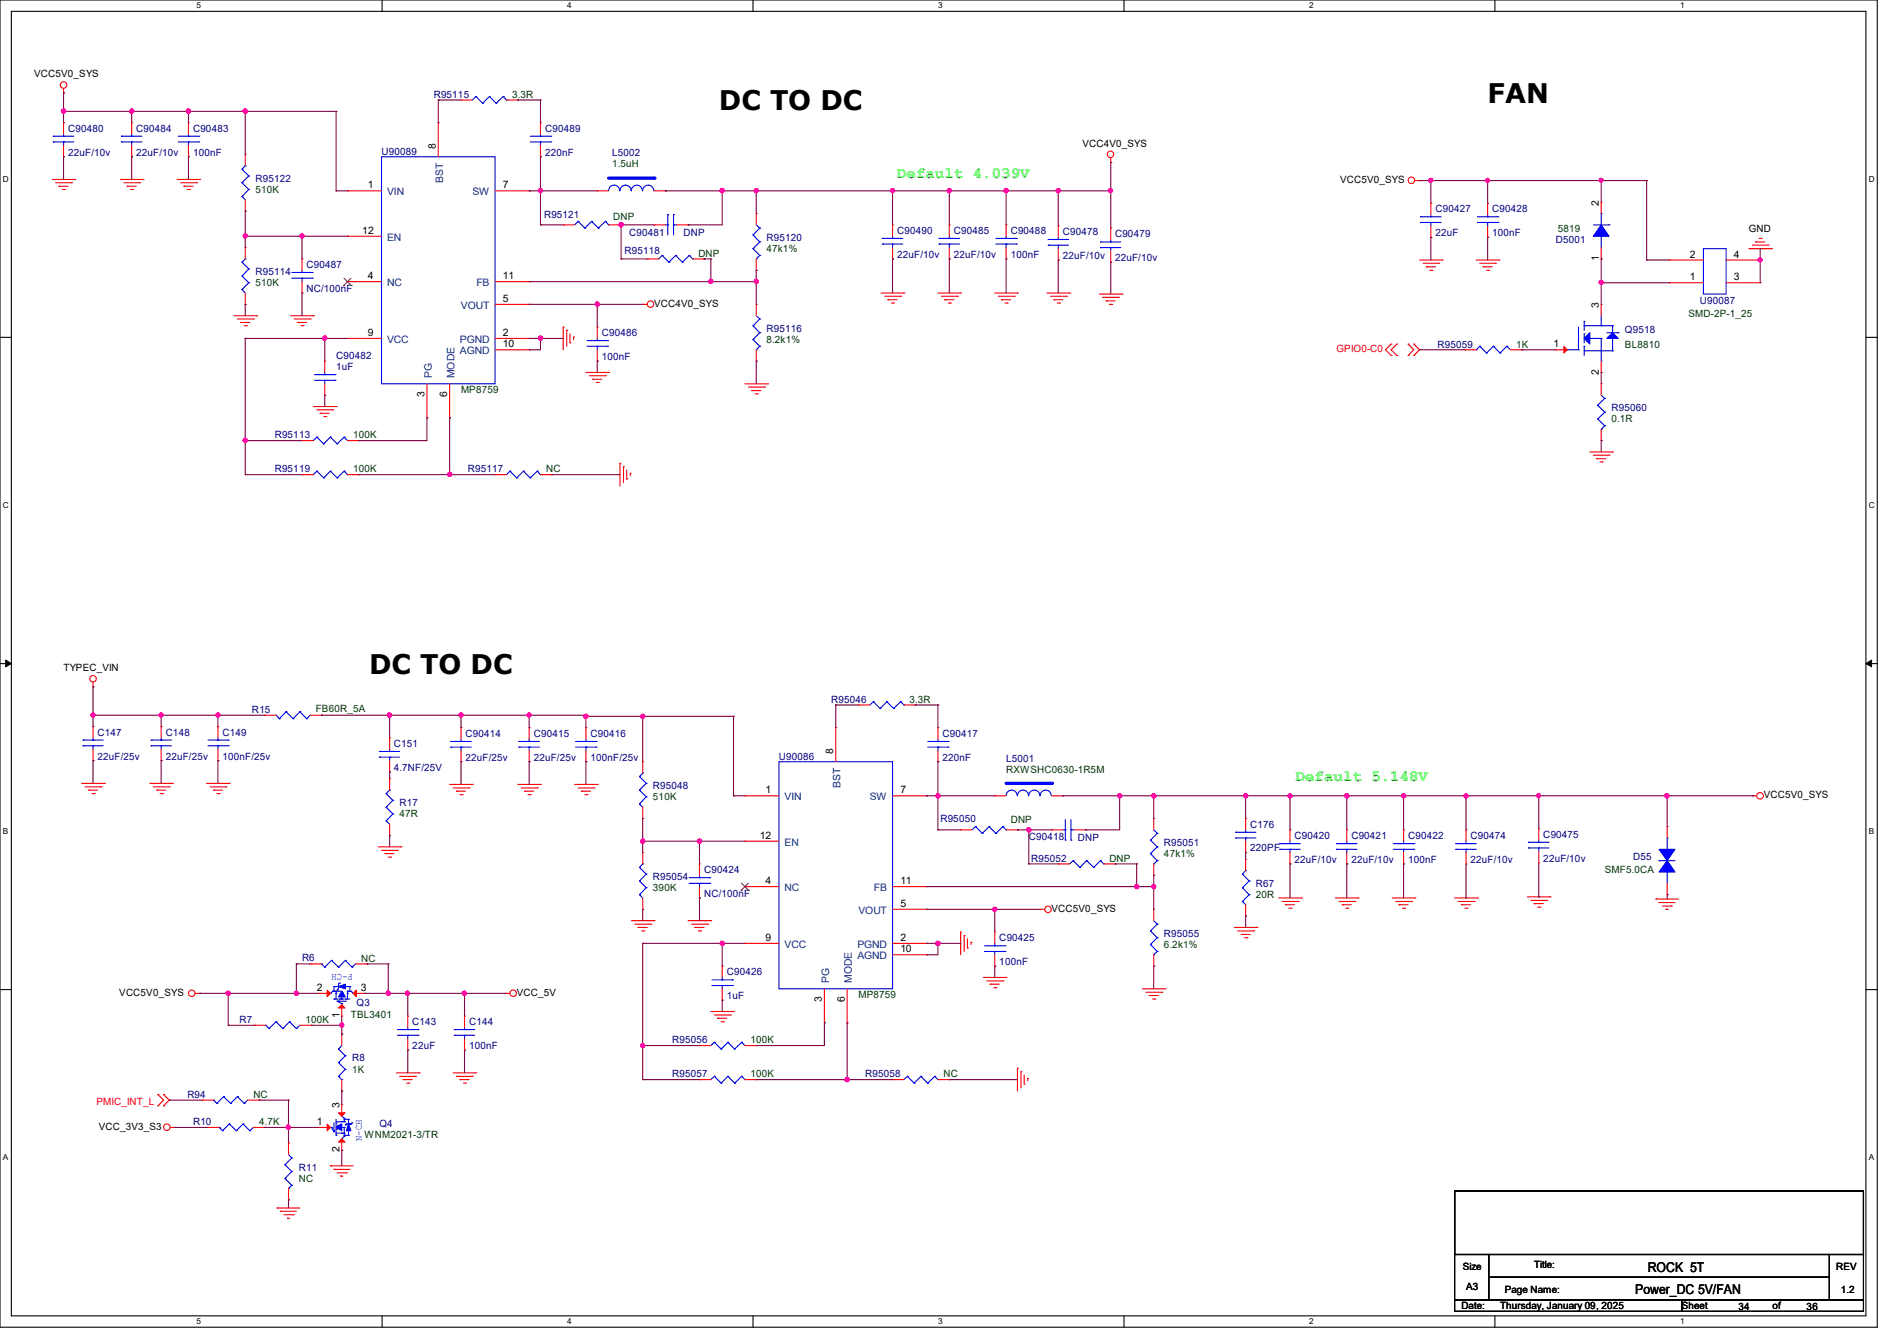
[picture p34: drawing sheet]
<svg xmlns="http://www.w3.org/2000/svg" width="297mm" height="210mm" viewBox="0 0 297 210" stroke-linecap="round" stroke-linejoin="round" font-family="sans-serif">
<defs><g id="words">
<g font-size="4.2">
<text x="112.6" y="17.2">DC TO DC</text>
<text x="232.9" y="16.1">FAN</text>
<text x="57.8" y="105.6">DC TO DC</text>
</g>
<g font-size="2.5" fill="#01ff00">
<text x="140.5" y="27.9">Default 4.039V</text>
<text x="202.9" y="122.3">Default 5.148V</text>
</g>
<g font-size="2.1">
<text x="256" y="202.7">Power_DC 5V/FAN</text>
<text x="258" y="199.1">ROCK 5T</text>
</g>
<g font-size="1.6">
<text x="5.3" y="12.1">VCC5V0_SYS</text>
<text x="68.2" y="23.3" transform="rotate(-90 68.2 23.3)">8</text>
<text x="169.5" y="22.9">VCC4V0_SYS</text>
<text x="57.6" y="29.5">1</text>
<text x="78.7" y="29.5">7</text>
<text x="209.8" y="28.7">VCC5V0_SYS</text>
<text x="250.3" y="32.2" transform="rotate(-90 250.3 32.2)">2</text>
<text x="56.7" y="36.6">12</text>
<text x="250.3" y="40.9" transform="rotate(-90 250.3 40.9)">1</text>
<text x="264.6" y="40.3">2</text>
<text x="271.5" y="40.3">4</text>
<text x="273.8" y="36.3">GND</text>
<text x="57.6" y="43.7">4</text>
<text x="78.7" y="47.3">5</text>
<text x="78.7" y="43.7">11</text>
<text x="264.6" y="43.9">1</text>
<text x="271.5" y="43.9">3</text>
<text x="57.6" y="52.6">9</text>
<text x="78.7" y="52.6">2</text>
<text x="102.4" y="48">VCC4V0_SYS</text>
<text x="250.3" y="48.2" transform="rotate(-90 250.3 48.2)">3</text>
<text x="78.7" y="54.4">10</text>
<text x="243.2" y="54.4">1</text>
<text x="250.3" y="58.7" transform="rotate(-90 250.3 58.7)">2</text>
<text x="66.5" y="62.2" transform="rotate(-90 66.5 62.2)">3</text>
<text x="70" y="62.2" transform="rotate(-90 70 62.2)">6</text>
<text x="9.9" y="105.1">TYPEC_VIN</text>
<text x="130.5" y="118.1" transform="rotate(-90 130.5 118.1)">8</text>
<text x="119.8" y="124.3">1</text>
<text x="141" y="124.3">7</text>
<text x="276.1" y="125">VCC5V0_SYS</text>
<text x="119" y="131.4">12</text>
<text x="119.8" y="138.5">4</text>
<text x="141" y="142">5</text>
<text x="141" y="138.5">11</text>
<text x="164.6" y="142.8">VCC5V0_SYS</text>
<text x="119.8" y="147.4">9</text>
<text x="141" y="147.4">2</text>
<text x="141" y="149.1">10</text>
<text x="18.7" y="156">VCC5V0_SYS</text>
<text x="49.6" y="155.2">2</text>
<text x="56.5" y="155.2">3</text>
<text x="80.9" y="156">VCC_5V</text>
<text x="53.1" y="159.5" transform="rotate(-90 53.1 159.5)">1</text>
<text x="128.7" y="157" transform="rotate(-90 128.7 157)">3</text>
<text x="132.3" y="157" transform="rotate(-90 132.3 157)">6</text>
<text x="53.1" y="173.6" transform="rotate(-90 53.1 173.6)">3</text>
<text x="15.5" y="176.9">VCC_3V3_S3</text>
<text x="49.6" y="176.2">1</text>
<text x="53.1" y="180.5" transform="rotate(-90 53.1 180.5)">2</text>
<text x="229" y="199">Size</text>
<text x="229.5" y="202">A3</text>
<text x="235.6" y="202.5">Page Name:</text>
<text x="240.2" y="198.6">Title:</text>
<text x="287.5" y="199">REV</text>
<text x="288.2" y="202.5">1.2</text>
<text x="228.8" y="205">Date:</text>
<text x="234.9" y="205">Thursday, January 09, 2025</text>
<text x="263.3" y="205">Sheet</text>
<text x="272.2" y="205.2">34</text>
<text x="277.5" y="205">of</text>
<text x="282.9" y="205.2">36</text>
</g>
<g font-size="1.6" fill="#00007f">
<text x="67.9" y="15.3">R95115</text>
<text x="10.7" y="20.7">C90480</text>
<text x="21.3" y="20.7">C90484</text>
<text x="30.2" y="20.7">C90483</text>
<text x="85.3" y="20.7">C90489</text>
<text x="10.7" y="24.4">22uF/10v</text>
<text x="21.3" y="24.4">22uF/10v</text>
<text x="30.2" y="24.4">100nF</text>
<text x="40" y="28.4">R95122</text>
<text x="59.7" y="24.2">U90089</text>
<text x="85.3" y="24.4">220nF</text>
<text x="95.8" y="24.4">L5002</text>
<text x="85.2" y="34.2">R95121</text>
<text x="224.7" y="33.3">C90427</text>
<text x="233.6" y="33.3">C90428</text>
<text x="48" y="42">C90487</text>
<text x="97.8" y="39.8">R95118</text>
<text x="98.5" y="37">C90481</text>
<text x="107" y="37">DNP</text>
<text x="120" y="37.7">R95120</text>
<text x="140.5" y="36.7">C90490</text>
<text x="140.5" y="40.4">22uF/10v</text>
<text x="149.4" y="36.7">C90485</text>
<text x="149.4" y="40.4">22uF/10v</text>
<text x="158.2" y="36.7">C90488</text>
<text x="158.2" y="40.4">100nF</text>
<text x="166.4" y="36.8">C90478</text>
<text x="166.4" y="40.6">22uF/10v</text>
<text x="174.6" y="37.2">C90479</text>
<text x="174.6" y="40.9">22uF/10v</text>
<text x="224.7" y="37">22uF</text>
<text x="233.6" y="37">100nF</text>
<text x="243.6" y="38.1">D5001</text>
<text x="40" y="43.1">R95114</text>
<text x="48" y="45.7">NC/100nF</text>
<text x="266.1" y="47.7">U90087</text>
<text x="94.2" y="52.7">C90486</text>
<text x="120" y="51.9">R95116</text>
<text x="254.4" y="52.1">Q9518</text>
<text x="52.6" y="56.2">C90482</text>
<text x="52.6" y="58">1uF</text>
<text x="94.2" y="56.4">100nF</text>
<text x="225.1" y="54.4">R95059</text>
<text x="252.3" y="64.4">R95060</text>
<text x="43" y="68.7">R95113</text>
<text x="43" y="74">R95119</text>
<text x="73.2" y="74">R95117</text>
<text x="39.5" y="111.7">R15</text>
<text x="130.1" y="110.1">R95046</text>
<text x="15.3" y="115.2">C147</text>
<text x="15.3" y="119">22uF/25v</text>
<text x="26" y="115.2">C148</text>
<text x="26" y="119">22uF/25v</text>
<text x="34.8" y="115.2">C149</text>
<text x="34.8" y="119">100nF/25v</text>
<text x="61.7" y="117">C151</text>
<text x="72.9" y="115.4">C90414</text>
<text x="72.9" y="119.1">22uF/25v</text>
<text x="83.6" y="115.4">C90415</text>
<text x="83.6" y="119.1">22uF/25v</text>
<text x="92.5" y="115.4">C90416</text>
<text x="92.5" y="119.1">100nF/25v</text>
<text x="122" y="119">U90086</text>
<text x="147.6" y="115.4">C90417</text>
<text x="147.6" y="119.1">220nF</text>
<text x="157.5" y="119.3">L5001</text>
<text x="61.7" y="120.7">4.7NF/25V</text>
<text x="102.2" y="123.6">R95048</text>
<text x="62.6" y="126.2">R17</text>
<text x="147.2" y="128.7">R95050</text>
<text x="161.1" y="131.6">C90418</text>
<text x="168.7" y="131.8">DNP</text>
<text x="195.7" y="129.6">C176</text>
<text x="202.7" y="131.4">C90420</text>
<text x="211.6" y="131.4">C90421</text>
<text x="220.5" y="131.4">C90422</text>
<text x="230.2" y="131.4">C90474</text>
<text x="241.6" y="131.2">C90475</text>
<text x="102.2" y="137.8">R95054</text>
<text x="110.2" y="136.7">C90424</text>
<text x="161.5" y="135">R95052</text>
<text x="182.2" y="132.5">R95051</text>
<text x="195.7" y="133.3">220PF</text>
<text x="202.7" y="135.1">22uF/10v</text>
<text x="211.6" y="135.1">22uF/10v</text>
<text x="220.5" y="135.1">100nF</text>
<text x="230.2" y="135.1">22uF/10v</text>
<text x="241.6" y="135">22uF/10v</text>
<text x="255.7" y="134.6">D55</text>
<text x="110.2" y="140.5">NC/100nF</text>
<text x="196.6" y="138.9">R67</text>
<text x="156.5" y="147.4">C90425</text>
<text x="182.2" y="146.7">R95055</text>
<text x="47.3" y="150.4">R6</text>
<text x="113.8" y="152.7">C90426</text>
<text x="156.5" y="151.1">100nF</text>
<text x="37.5" y="160.2">R7</text>
<text x="55.8" y="157.6">Q3</text>
<text x="64.6" y="160.6">C143</text>
<text x="73.4" y="160.6">C144</text>
<text x="113.8" y="156.5">1uF</text>
<text x="55.1" y="166.2">R8</text>
<text x="64.6" y="164.3">22uF</text>
<text x="73.4" y="164.3">100nF</text>
<text x="105.2" y="163.4">R95056</text>
<text x="29.3" y="172">R94</text>
<text x="105.2" y="168.7">R95057</text>
<text x="135.5" y="168.7">R95058</text>
<text x="30.2" y="176.2">R10</text>
<text x="59.4" y="176.6">Q4</text>
<text x="46.8" y="183.3">R11</text>
</g>
<g font-size="1.6" fill="#003f00">
<text x="80.2" y="15.3">3.3R</text>
<text x="95.8" y="26.2">1.5uH</text>
<text x="40" y="30.2">510K</text>
<text x="96" y="34.5">DNP</text>
<text x="109.3" y="40.2">DNP</text>
<text x="120" y="39.5">47k1%</text>
<text x="243.9" y="36.3">5819</text>
<text x="40" y="44.8">510K</text>
<text x="120" y="53.7">8.2k1%</text>
<text x="264.4" y="49.6">SMD-2P-1_25</text>
<text x="237.4" y="54.4">1K</text>
<text x="254.4" y="54.4">BL8810</text>
<text x="72.2" y="61.6">MP8759</text>
<text x="55.3" y="68.7">100K</text>
<text x="252.3" y="66.2">0.1R</text>
<text x="55.3" y="74">100K</text>
<text x="85.5" y="74">NC</text>
<text x="49.4" y="111.5">FB60R_5A</text>
<text x="142.4" y="110.1">3.3R</text>
<text x="102.2" y="125.3">510K</text>
<text x="157.5" y="121.1">RXWSHC0630-1R5M</text>
<text x="62.6" y="128">47R</text>
<text x="158.2" y="128.9">DNP</text>
<text x="173.7" y="135">DNP</text>
<text x="182.2" y="134.2">47k1%</text>
<text x="251.2" y="136.7">SMF5.0CA</text>
<text x="102.2" y="139.6">390K</text>
<text x="196.6" y="140.7">20R</text>
<text x="182.2" y="148.5">6.2k1%</text>
<text x="56.6" y="150.6">NC</text>
<text x="47.8" y="160.2">100K</text>
<text x="54.9" y="159.5">TBL3401</text>
<text x="134.4" y="156.3">MP8759</text>
<text x="117.5" y="163.4">100K</text>
<text x="39.7" y="172">NC</text>
<text x="55.1" y="168">1K</text>
<text x="117.5" y="168.7">100K</text>
<text x="147.7" y="168.7">NC</text>
<text x="40.6" y="176.2">4.7K</text>
<text x="57.1" y="178.2">WNM2021-3/TR</text>
<text x="46.8" y="185.1">NC</text>
</g>
<g font-size="1.6" fill="#003f7f">
<text x="69.4" y="28.7" transform="rotate(-90 69.4 28.7)">BST</text>
<text x="60.6" y="30.6">VIN</text>
<text x="74" y="30.6">SW</text>
<text x="60.6" y="37.7">EN</text>
<text x="60.6" y="44.8">NC</text>
<text x="74.6" y="44.8">FB</text>
<text x="60.6" y="53.7">VCC</text>
<text x="72" y="53.7">PGND</text>
<text x="72.2" y="48.4">VOUT</text>
<text x="67.6" y="59.2" transform="rotate(-90 67.6 59.2)">PG</text>
<text x="71.2" y="59.2" transform="rotate(-90 71.2 59.2)">MODE</text>
<text x="72" y="55.5">AGND</text>
<text x="122.8" y="125.4">VIN</text>
<text x="131.6" y="123.4" transform="rotate(-90 131.6 123.4)">BST</text>
<text x="136.2" y="125.4">SW</text>
<text x="122.8" y="132.5">EN</text>
<text x="122.8" y="139.6">NC</text>
<text x="134.4" y="143.1">VOUT</text>
<text x="136.8" y="139.6">FB</text>
<text x="122.8" y="148.5">VCC</text>
<text x="134.2" y="148.5">PGND</text>
<text x="129.8" y="154" transform="rotate(-90 129.8 154)">PG</text>
<text x="133.4" y="154" transform="rotate(-90 133.4 154)">MODE</text>
<text x="134.2" y="150.2">AGND</text>
</g>
<g font-size="1.6" fill="#f00">
<text x="209.3" y="55.1">GPIO0-C0</text>
<text x="15.1" y="173">PMIC_INT_L</text>
</g>
<g font-size="1.6" fill="#00f">
<text x="55.3" y="152.5" transform="rotate(-180 55.3 152.5)">P-CH</text>
<text x="56.6" y="178.7" transform="rotate(-90 56.6 178.7)">N-CH</text>
</g>
<g font-size="1.3">
<text x="30.8" y="1.3">5</text>
<text x="88.8" y="1.3">4</text>
<text x="146.9" y="1.3">3</text>
<text x="205" y="1.3">2</text>
<text x="263.1" y="1.3">1</text>
<text x=".5" y="28.4">D</text>
<text x="292.6" y="28.4">D</text>
<text x=".5" y="79.5">C</text>
<text x="292.6" y="79.5">C</text>
<text x=".5" y="130.6">B</text>
<text x="292.6" y="130.6">B</text>
<text x=".5" y="181.7">A</text>
<text x="292.6" y="181.7">A</text>
<text x="30.8" y="207.4">5</text>
<text x="88.8" y="207.4">4</text>
<text x="146.9" y="207.4">3</text>
<text x="205" y="207.4">2</text>
<text x="263.1" y="207.4">1</text>
</g>
</g></defs>
<path d="M0 0h293.9v207.9h-293.9zM1.8 1.8h290.3v204.3h-290.3z" fill="none" stroke="#000" stroke-width=".17"/>
<g fill="#fff">
<path d="M30.8 .2h.7v1.4h-.7z"/>
<path d="M30.8 206.2h.7v1.4h-.7z"/>
</g>
<path d="M59.8 0v1.8M59.8 206.1v1.8" fill="none" stroke="#000" stroke-width=".17"/>
<g fill="#fff">
<path d="M88.8 .2h.7v1.4h-.7z"/>
<path d="M88.8 206.2h.7v1.4h-.7z"/>
</g>
<path d="M117.9 0v1.8M117.9 206.1v1.8" fill="none" stroke="#000" stroke-width=".17"/>
<g fill="#fff">
<path d="M146.9 .2h.7v1.4h-.7z"/>
<path d="M146.9 206.2h.7v1.4h-.7z"/>
</g>
<path d="M176 0v1.8M176 206.1v1.8" fill="none" stroke="#000" stroke-width=".17"/>
<g fill="#fff">
<path d="M205 .2h.7v1.4h-.7z"/>
<path d="M205 206.2h.7v1.4h-.7z"/>
</g>
<path d="M234.1 0v1.8M234.1 206.1v1.8" fill="none" stroke="#000" stroke-width=".17"/>
<g fill="#fff">
<path d="M263.1 .2h.6v1.4h-.6z"/>
<path d="M263.1 206.2h.6v1.4h-.6z"/>
<path d="M.5 27.3h.9v1.4h-.9z"/>
<path d="M292.6 27.3h.9v1.4h-.9z"/>
<path d="M.5 78.4h.9v1.4h-.9z"/>
<path d="M292.6 78.4h.9v1.4h-.9z"/>
</g>
<path d="M0 52.8h1.8M292.1 52.8h1.8" fill="none" stroke="#000" stroke-width=".17"/>
<g fill="#fff">
<path d="M.5 129.5h.8v1.4h-.8z"/>
<path d="M292.6 129.5h.8v1.4h-.8z"/>
</g>
<path d="M0 103.9h1.8M292.1 103.9h1.8" fill="none" stroke="#000" stroke-width=".17"/>
<path d="M.9 103.4l.9 .5-.9 .5zM292.1 103.9l.9-.5v1z" fill="#000" stroke="#000" stroke-width=".16"/>
<g fill="#fff">
<path d="M.5 180.5h.8v1.4h-.8z"/>
<path d="M292.6 180.5h.8v1.4h-.8z"/>
</g>
<path d="M0 155h1.8M292.1 155h1.8M227.8 186.5h64v10h-64zM227.8 196.5h5.3v7.1h-5.3zM233.1 196.5h53.3v3.5h-53.3zM286.4 196.5h5.4v7.1h-5.4zM227.8 203.6h35.5v1.8h-35.5zM233.1 200h53.3v3.6h-53.3zM263.3 203.6h28.5v1.8h-28.5z" fill="none" stroke="#000" stroke-width=".17"/>
<g fill="none" stroke="#f00" stroke-width=".17">
<path d="M9.9 14.6h.1M9.9 13.9v.7M8.2 28.1h3.5M8.7 28.6h2.5M9.2 29.2h.1M9.2 29.2h1.5M9.8 29.7h.3M10.1 29.7h.1M11.2 28.6h.1M11.7 28.1h.1M18.8 28.1h3.6M19.4 28.6h2.5"/>
<path d="M19.9 29.2h.1M19.9 29.2h1.4M20.4 29.7h.4M20.8 29.7h.1M21.9 28.6h.1M22.4 28.1h.1M27.7 28.1h3.6M28.3 28.6h2.5M28.8 29.2h.1M28.8 29.2h1.4M29.3 29.7h.4M29.7 29.7h.1"/>
<path d="M30.8 28.6h.1M31.3 28.1h.1M38.4 33.1h.1M38.4 24.2h.1M38.4 38.8h.1M38.4 24.2v1.8M38.4 31.3v1.8M38.4 38.8v1.8M88.2 35.2h.1M88.2 35.2h1.8M95.3 35.2h1.8M97.1 35.2h.1"/>
<path d="M102.4 35.2h.1M102.4 35.2h1.8M106 35.2h1.7M107.7 35.2h.1M148.6 35.2h.1M148.6 35.2v1.8M148.6 38.8v1.8M173.9 25.4h.1M173.9 24.7v.7M221.5 28.3h.8M222.3 28.3h.1M250.7 31.7h.1"/>
<path d="M250.7 31.7v1.7M250.7 38.8v1.8M273.8 38.9h3.6M274.4 38.4h2.4M274.9 37.9h.1M274.9 37.9h1.4M275.4 37.3h.4M275.8 37.3h.1M276.8 38.4h.1M277.4 38.9h.1M36.6 49.4h3.6M37.2 50h2.5"/>
<path d="M37.7 50.5h.1M37.7 50.5h1.4M38.2 51h.4M38.4 47.7h.1M38.4 45.9v1.8M38.6 51h.1M39.7 50h.1M40.2 49.4h.1M45.5 49.4h3.6M46.1 50h2.5M46.6 50.5h.1M46.6 50.5h1.4"/>
<path d="M47.1 51h.4M47.5 51h.1M48.6 50h.1M49.1 49.4h.1M88.2 51.2h.1M88.2 51.2v3.6M88.7 51.7h.1M88.7 51.7v2.5M89.2 53.7h.1M89.2 52.3v1.4M89.8 52.8h.1M89.8 52.8v.4"/>
<path d="M91.7 58.3h3.6M92.3 58.8h2.5M92.8 59.4h.1M92.8 59.4h1.4M93.3 59.9h.4M93.5 51.2h.1M93.5 56.6h.1M93.5 51.2v1.8M93.5 54.8v1.8M93.7 59.9h.1M94.8 58.8h.1M95.3 58.3h.1"/>
<path d="M100.6 47.7h.1M100.6 47.7h.7M138 45.9h3.5M138.5 46.4h2.5M139 46.9h.1M139 46.9h1.5M139.6 47.5h.3M139.9 47.5h.1M141 46.4h.1M141.5 45.9h.1M146.9 45.9h3.5M147.4 46.4h2.5"/>
<path d="M147.9 46.9h.1M147.9 46.9h1.5M148.5 47.5h.3M148.6 40.6h.1M148.8 47.5h.1M149.9 46.4h.1M150.4 45.9h.1M155.7 45.9h3.6M156.3 46.4h2.5M156.8 46.9h.1M156.8 46.9h1.4M157.4 47.5h.3"/>
<path d="M157.7 47.5h.1M158.8 46.4h.1M159.3 45.9h.1M163.9 45.9h3.6M164.5 46.4h2.5M165 46.9h.1M165 46.9h1.4M165.5 47.5h.4M165.9 47.5h.1M167 46.4h.1M167.5 45.9h.1M172.1 46.1h3.6"/>
<path d="M172.6 46.6h2.5M173.2 47.1h.1M173.2 47.1h1.4M173.7 47.7h.4M174.1 47.7h.1M175.1 46.6h.1M175.7 46.1h.1M217.8 53.9h.1M217.8 55.7h.1M217.8 53.9l-.9 .9 .9 .9M218.7 53.9h.1M218.7 55.7h.1"/>
<path d="M218.7 53.9l-.9 .9 .9 .9M220.5 53.9h.1M220.5 55.7h.1M220.5 53.9l.9 .9-.9 .9M221.4 55.7h.1M221.4 53.9h.1M221.4 53.9l.9 .9-.9 .9M222.3 40.7h3.5M222.8 41.2h2.5M223.3 41.8h.1M223.3 41.8h1.4M223.9 42.3h.3"/>
<path d="M224.2 42.3h.1M225.3 41.2h.1M225.8 40.7h.1M231.1 40.7h3.6M231.7 41.2h2.4M232.2 41.8h.1M232.2 41.8h1.4M232.7 42.3h.4M233.1 42.3h.1M234.1 41.2h.1M234.7 40.7h.1M250.7 40.6h.1"/>
<path d="M47.3 74.3h.1M47.3 74.3h1.8M49.1 63.7h3.5M49.6 64.2h2.5M50.1 64.7h.1M50.1 64.7h1.5M50.7 65.2h.3M51 65.2h.1M52.1 64.2h.1M52.6 63.7h.1M54.4 74.3h1.8M56.2 74.3h.1"/>
<path d="M97.1 72.6h.1M97.1 72.6v3.5M97.6 73.1h.1M97.6 73.1v2.5M98.1 75h.1M98.1 73.6v1.4M98.7 74.1h.1M98.7 74.1v.4M116.6 60.1h3.6M117.2 60.6h2.5M117.7 61.2h.1M117.7 61.2h1.4"/>
<path d="M118.2 61.7h.4M118.6 61.7h.1M119.7 60.6h.1M120.2 60.1h.1M248.9 70.8h3.6M249.5 71.3h2.4M250 71.8h.1M250 71.8h1.4M250.5 72.3h.4M250.9 72.3h.1M251.9 71.3h.1M252.5 70.8h.1"/>
<path d="M14.6 107.6h.1M14.6 106.8v.8M25.2 113.8h.1M25.2 119.1h.1M25.2 113.8v1.8M25.2 117.3v1.8M41.4 112h.1M41.4 112h1.8M48.6 112h1.7M50.3 112h.1M134.4 110.4h.1M134.4 110.4h1.8"/>
<path d="M141.5 110.4h1.8M143.3 110.4h.1M12.8 122.7h3.5M13.3 123.2h2.5M13.9 123.7h.1M13.9 123.7h1.4M14.4 124.3h.4M14.8 124.3h.1M15.8 123.2h.1M16.3 122.7h.1M23.5 122.7h3.5M24 123.2h2.5"/>
<path d="M24.6 123.7h.1M24.6 123.7h1.4M25.1 124.3h.3M25.4 124.3h.1M26.5 123.2h.1M27 122.7h.1M32.3 122.7h3.6M32.9 123.2h2.5M33.4 123.7h.1M33.4 123.7h1.4M34 124.3h.3M34.3 124.3h.1"/>
<path d="M35.4 123.2h.1M35.9 122.7h.1M59.2 132.6h3.6M59.7 133.2h2.5M60.3 133.7h.1M60.3 133.7h1.4M60.8 134.2h.4M61 130.9h.1M61 122h.1M61 122v1.7M61 129.1v1.8M61.2 134.2h.1"/>
<path d="M62.2 133.2h.1M62.8 132.6h.1M70.4 122.9h3.6M71 123.4h2.4M71.5 123.9h.1M71.5 123.9h1.4M72 124.5h.3M72.3 124.5h.1M73.4 123.4h.1M74 122.9h.1M81.1 122.9h3.5M81.6 123.4h2.5"/>
<path d="M82.1 123.9h.1M82.1 123.9h1.5M82.7 124.5h.3M83 124.5h.1M84.1 123.4h.1M84.6 122.9h.1M90 122.9h3.5M90.5 123.4h2.5M91 123.9h.1M91 123.9h1.5M91.6 124.5h.3M91.9 124.5h.1"/>
<path d="M93 123.4h.1M93.5 122.9h.1M150.4 130h.1M150.4 130h1.8M157.5 130h1.8M159.3 130h.1M180.6 128.2h.1M180.6 137.1h.1M180.6 128.2v1.8M180.6 135.3v1.8M195 134.6h.1M195 134.6v1.8"/>
<path d="M240.9 129.8h.1M240.9 135.1h.1M240.9 129.8v1.8M240.9 133.4v1.7M261 129.5h.1M261 129.5v1.7M261 138.3v1.8M274.4 124.6h.1M274.4 124.6h.6M30.6 155.6h.7M31.3 155.6h.1M48.6 151h.1"/>
<path d="M48.6 151h1.7M50 155.6h.1M50 155.6h1.7M53.5 159.1h.1M53.5 157.4v1.7M55.3 155.6h1.8M55.7 151h1.7M57.1 155.6h.1M57.4 151h.1M72.7 159.1h.1M72.7 159.1v1.8M79.1 155.6h.1"/>
<path d="M79.1 155.6h.7M98.8 144.2h3.6M99.4 144.7h2.5M99.9 145.2h.1M99.9 145.2h1.4M100.5 145.8h.3M100.8 145.8h.1M101.9 144.7h.1M102.4 144.2h.1M107.7 144.2h3.6M108.3 144.7h2.5M108.8 145.2h.1"/>
<path d="M108.8 145.2h1.4M109.3 145.8h.4M109.7 145.8h.1M110.8 144.7h.1M111.3 144.2h.1M111.3 158.4h3.6M111.8 159h2.5M112.4 159.5h.1M112.4 159.5h1.4M114.3 159h.1M114.9 158.4h.1M150.4 146h.1"/>
<path d="M150.4 146v3.5M151 146.5h.1M151 146.5v2.5M151.5 148.5h.1M151.5 147v1.5M152 147.6h.1M152 147.6v.3M154 153.1h3.5M154.5 153.6h2.5M155 154.1h.1M155 154.1h1.5M155.6 154.7h.3"/>
<path d="M155.7 146h.1M155.7 151.3h.1M155.7 146v1.7M155.7 149.5v1.8M155.9 154.7h.1M157 153.6h.1M157.5 153.1h.1M162.9 142.4h.1M162.9 142.4h.7M178.9 154.9h3.5M179.4 155.4h2.5M179.9 155.9h.1"/>
<path d="M179.9 155.9h1.5M180.5 156.5h.3M180.8 156.5h.1M181.9 155.4h.1M182.4 154.9h.1M193.3 145.2h3.5M193.8 145.8h2.5M194.4 146.3h.1M194.4 146.3h1.3M194.9 146.9h.3M195 143.5h.1M195 141.7v1.8"/>
<path d="M195.2 146.9h.1M196.3 145.8h.1M196.8 145.2h.1M200.2 140.6h3.6M200.7 141.2h2.5M201.3 141.7h.1M201.3 141.7h1.4M201.8 142.2h.3M202.1 142.2h.1M203.2 141.2h.1M203.8 140.6h.1M209.1 140.6h3.5"/>
<path d="M209.6 141.2h2.5M210.1 141.7h.1M210.1 141.7h1.5M210.7 142.2h.3M211 142.2h.1M212.1 141.2h.1M212.6 140.6h.1M218 140.6h3.5M218.5 141.2h2.5M219 141.7h.1M219 141.7h1.5M219.6 142.2h.3"/>
<path d="M219.9 142.2h.1M221 141.2h.1M221.5 140.6h.1M227.8 140.6h3.5M228.3 141.2h2.5M228.8 141.7h.1M228.8 141.7h1.5M229.4 142.2h.3M229.7 142.2h.1M230.8 141.2h.1M231.3 140.6h.1M239.1 140.5h3.6"/>
<path d="M239.7 141h2.4M240.2 141.5h.1M240.2 141.5h1.4M240.7 142.1h.4M241.1 142.1h.1M242.1 141h.1M242.7 140.5h.1M259.2 140.8h.1M259.2 140.8h3.6M259.8 141.4h.1M259.8 141.4h2.5M260.3 141.9h1.4"/>
<path d="M260.8 142.4h.1M260.8 142.4h.4M261 140.1h.1M261.7 141.9h.1M24.7 173.2h.1M24.7 171.4h.1M24.7 171.4l.9 .9-.9 .9M25.6 171.4h.1M25.6 173.2h.1M25.6 171.4l.9 .9-.9 .9M26.7 176.6h.7M27.4 176.6h.1"/>
<path d="M31.7 172.3h.1M31.7 172.3h1.7M38.8 172.3h1.8M40.6 172.3h.1M45.2 179h.1M45.2 179v1.8M50 176.6h.1M50 176.6h1.7M53.5 173h.1M53.5 173v1.8M53.5 178.4v1.7M62.1 168h3.5"/>
<path d="M62.6 168.6h2.5M63.1 169.1h.1M63.1 169.1h1.5M63.7 169.6h.3M64 169.6h.1M65.1 168.6h.1M65.6 168h.1M71 168h3.5M71.5 168.6h2.5M72 169.1h.1M72 169.1h1.4M72.6 169.6h.3"/>
<path d="M72.7 164.5h.1M72.7 162.7v1.8M72.9 169.6h.1M74 168.6h.1M74.5 168h.1M109.5 163.7h.1M109.5 163.7h1.8M112.9 160h.3M113.2 160h.1M116.6 163.7h1.8M118.4 163.7h.1M139.7 169.1h.1"/>
<path d="M139.7 169.1h1.8M146.9 169.1h1.7M148.6 169.1h.1M159.3 167.3h.1M159.3 167.3v3.6M159.9 167.9h.1M159.9 167.9v2.4M160.4 169.8h.1M160.4 168.4v1.4M160.9 168.9h.1M160.9 168.9v.3M43.4 189.2h.1"/>
<path d="M43.4 189.2h3.5M43.9 189.7h.1M43.9 189.7h2.5M44.5 190.2h1.4M45 190.8h.1M45 190.8h.3M45.2 187.9h.1M45.2 186.1v1.8M45.9 190.2h.1M51.7 182.6h.1M51.7 182.6h3.6M52.3 183.1h.1"/>
<path d="M52.3 183.1h2.5M52.8 183.7h1.4M53.3 184.2h.1M53.3 184.2h.4M53.5 180.1h.1M54.2 183.7h.1"/>
<circle cx="9.9" cy="13.3" r=".51"/>
<circle cx="173.9" cy="24.2" r=".51"/>
<circle cx="221" cy="28.2" r=".51"/>
<circle cx="101.9" cy="47.6" r=".51"/>
<circle cx="14.6" cy="106.3" r=".51"/>
<circle cx="275.6" cy="124.6" r=".52"/>
<circle cx="30" cy="155.6" r=".51"/>
<circle cx="80.3" cy="155.6" r=".51"/>
<circle cx="164.1" cy="142.4" r=".51"/>
<circle cx="26.1" cy="176.5" r=".51"/>
</g>
<g fill="none" stroke="#00f" stroke-width=".17">
<path d="M37.9 30.8h.1M37.9 28.6h.1M37.9 26.5h.1M37.9 30.8l.5 .5M37.9 28.6l1 1.1M37.9 26.5l1 1.1M38.4 26h.1M38.4 26l-.5 .5M38.9 29.7h.1M38.9 27.6h.1M38.9 29.7l-1 1.1M38.9 27.6l-1 1"/>
<path d="M90.5 34.7h.1M90.5 34.7l-.5 .5M90.5 34.7l1.1 1M91.6 35.7h.1M92.6 34.7h.1M92.6 34.7l-1 1M92.6 34.7l1.1 1M93.7 35.7h.1M94.8 34.7h.1M94.8 34.7l-1.1 1M94.8 34.7l.5 .5M95.3 35.2h.1"/>
<path d="M104.2 35.2h.4M104.6 35.2h.1M104.6 33.6h.1M104.6 33.6v3.2M105.5 33.6h.1M105.5 35.2h.1M105.5 35.2h.5M105.5 33.6v3.2M147 38.2h.1M147 37.3h.1M147 38.2h3.2M147 37.3h3.2"/>
<path d="M148.6 37.3h.1M148.6 38.2h.1M148.6 37v.3M148.6 38.2v.6M249.5 35.2h2.4M250.7 37h.1M250.7 33.4h.1M250.7 33.4v1.8M250.7 37v1.8M251.9 35.2h.1M37.9 45.3h.1M37.9 43.2h.1"/>
<path d="M37.9 41.1h.1M37.9 45.3l.5 .6M37.9 43.2l1 1.1M37.9 41.1l1 1M38.4 40.6h.1M38.4 40.6l-.5 .5M38.9 44.3h.1M38.9 42.1h.1M38.9 44.3l-1 1M38.9 42.1l-1 1.1M91.9 54.2h3.2M91.9 53.3h3.2"/>
<path d="M93.5 53.3h.1M93.5 54.2h.1M93.5 53v.3M93.5 54.2v.6M95.1 54.2h.1M95.1 53.3h.1M49.6 73.8h.1M49.6 73.8l-.5 .5M49.6 73.8l1.1 1M50.7 74.8h.1M51.7 73.8h.1M51.7 73.8l-1 1"/>
<path d="M51.7 73.8l1.1 1M52.8 74.8h.1M53.9 73.8h.1M53.9 73.8l-1.1 1M53.9 73.8l.5 .5M54.4 74.3h.1M23.7 116.8h.1M23.7 115.9h.1M23.7 116.8h3.1M23.7 115.9h3.1M25.2 115.9h.1M25.2 116.8h.1"/>
<path d="M25.2 115.6v.3M25.2 116.8v.5M43.2 112h.1M43.2 112l.5 .6M43.7 112.6h.1M44.8 111.5h.1M44.8 111.5l1.1 1.1M44.8 111.5l-1.1 1.1M45.9 112.6h.1M46.9 111.5h.1M46.9 111.5l1.1 1.1M46.9 111.5l-1 1.1"/>
<path d="M48 112.6h.1M48.6 112l-.6 .6M136.7 109.9h.1M136.7 109.9l-.5 .5M136.7 109.9l1.1 1.1M137.8 111h.1M138.9 109.9h.1M138.9 109.9l-1.1 1.1M138.9 109.9l1 1.1M139.9 111h.1M141 109.9h.1M141 109.9l-1.1 1.1"/>
<path d="M141 109.9l.5 .5M141.5 110.4h.1M60.5 128.6h.1M60.5 126.4h.1M60.5 124.3h.1M60.5 128.6l.5 .5M60.5 126.4l1 1.1M60.5 124.3l1 1M61 123.7h.1M61 123.7l-.5 .6M61.5 127.5h.1M61.5 125.3h.1"/>
<path d="M61.5 127.5l-1 1.1M61.5 125.3l-1 1.1M152.7 129.5h.1M152.7 129.5l-.5 .5M152.7 129.5l1.1 1M153.8 130.5h.1M154.9 129.5h.1M154.9 129.5l-1.1 1M154.9 129.5l1 1M155.9 130.5h.1M157 129.5h.1M157 129.5l-1.1 1"/>
<path d="M157 129.5l.5 .5M157.5 130h.1M157.5 124.6a.87 .87 0 0 1 .9-.9 .87 .87 0 0 1 .9 .9M159.3 124.6a.87 .87 0 0 1 .9-.9 .87 .87 0 0 1 .8 .9M161.1 124.6a.87 .87 0 0 1 .8-.9 .87 .87 0 0 1 .9 .9M162.9 124.6a.87 .87 0 0 1 .8-.9 .87 .87 0 0 1 .9 .9M180.1 131.6h.1M180.1 133.7h.1M180.1 131.6l1.1 1M180.1 133.7l1.1 1.1M180.6 135.3h.1M180.6 130l.6 .5"/>
<path d="M181.2 130.5h.1M181.2 132.6h.1M181.2 134.8h.1M181.2 130.5l-1.1 1.1M181.2 132.6l-1.1 1.1M181.2 134.8l-.6 .5M194.5 139h.1M194.5 136.9h.1M194.5 139l1.1 1.1M194.5 136.9l1.1 1.1M195 136.4h.1M195 136.4l-.5 .5"/>
<path d="M195.6 138h.1M195.6 138l-1.1 1M239.3 132.8h.1M239.3 131.9h.1M239.3 132.8h3.2M239.3 131.9h3.2M240.9 131.9h.1M240.9 132.8h.1M240.9 131.6v.3M240.9 132.8v.6M259.8 134.8h.1M259.8 134.8h2.5"/>
<path d="M261 136.6h.1M261 131.2h.1M261 131.2v1.8M261 136.6v1.7M50.3 151h.1M50.3 151l.5 .5M50.8 151.5h.1M51.7 155.6h.1M51.9 150.4h.1M51.9 150.4l1.1 1.1M51.9 150.4l-1.1 1.1M52.1 155.2h.1"/>
<path d="M52.1 155.2l-.4 .4M52.1 155.2h1.4M52.3 156.5h.1M52.3 155.2h.1M52.3 154.5h.1M52.3 156.5h.7M52.3 154.5v.7M52.3 154.5h2.5M52.6 155.6h.1M52.6 155.2h.1M52.6 155.2v1.3M52.8 156.8h.1"/>
<path d="M52.8 155h.1M52.8 156.8h1.4M52.8 156.8l.7 .4M53 156.8h.1M53 151.5h.1M53.2 156.5h.1M53.2 154l-.2 .1v.8l-.2 .1M53.2 154h.1M53.2 156.5h.7M53.5 157.2h.1M53.5 156.5h.1M53.5 155.9v.6"/>
<path d="M53.5 157.2v.2M54.1 156.5h.1M54.1 150.4h.1M54.1 156.5h.7M54.1 150.4l1 1.1M54.1 150.4l-1.1 1.1M54.4 155.6h.1M54.4 155.2h.1M54.4 155.2v1.3M54.4 155.2h.5M54.8 154.5h.1M54.8 154.5v.7"/>
<path d="M54.9 155.2h.1M54.9 155.2l.4 .4M55.1 151.5h.1M55.7 151l-.6 .5M154.1 149h3.3M154.1 148.1h3.3M155.7 148.1h.1M155.7 149h.1M155.7 147.7v.4M155.7 149v.5M157.4 149h.1M157.4 148.1h.1"/>
<path d="M194.5 141.2h.1M194.5 141.2l.5 .5M195.6 140.1h.1M195.6 140.1l-1.1 1.1M33.4 172.3h.1M33.4 172.3l.6 .5M34 172.8h.1M35 171.7h.1M35 171.7l1.1 1.1M35 171.7l-1 1.1M36.1 172.8h.1M37.2 171.7h.1"/>
<path d="M37.2 171.7l1 1.1M37.2 171.7l-1.1 1.1M38.2 172.8h.1M38.8 172.3l-.6 .5M51.7 176.6h.2M51.9 176.6h.1M51.9 176.6l.4 .6M52.3 177.1h.1M52.3 177.2h.1M52.3 175.9v1.3M52.6 176h.1M52.6 177.8h.1"/>
<path d="M52.6 176.9h.1M52.6 175.3v.7M52.6 176.2v.7M52.6 177.1v.7M52.6 175.7h1.3M52.6 177.5h1.3M53.5 175.7h.1M53.5 177.5h.1M53.5 178.4h.1M53.5 174.8l.4 .3M53.5 176.6h.4M53.9 175.1h.1"/>
<path d="M53.9 175.7h.1M53.9 176.6h.1M53.9 177.5h.1M53.9 178h.1M53.9 177.8h.1M53.9 178l-.4 .4M53.9 175.1v.6M53.9 176.6v1.4M53.9 175.3h.7M53.9 177.8h.7M54.1 176.2h.1M54.2 176h.7"/>
<path d="M54.2 176l-.1 .2M54.6 175.3h.1M54.6 177.8h.1M54.6 175.3v2.5M54.9 176h.1M55.1 175.9h.1M55.1 175.9l-.2 .1M71.1 162.1h.1M71.1 161.2h.1M71.1 162.1h3.2M71.1 161.2h3.2M72.7 161.2h.1"/>
<path d="M72.7 162.1h.1M72.7 160.9v.3M72.7 162.1v.6M111.8 163.2h.1M111.8 163.2l-.5 .5M111.8 163.2l1.1 1.1M112.9 164.3h.1M114 163.2h.1M114 163.2l-1.1 1.1M114 163.2l1 1.1M115 164.3h.1M116.1 163.2h.1"/>
<path d="M116.1 163.2l-1.1 1.1M116.1 163.2l.5 .5M116.6 163.7h.1M142.1 168.6h.1M142.1 168.6l-.6 .5M142.1 168.6l1 1M143.1 169.6h.1M144.2 168.6h.1M144.2 168.6l-1.1 1M144.2 168.6l1 1M145.2 169.6h.1M146.3 168.6h.1"/>
<path d="M146.3 168.6l-1.1 1M146.3 168.6l.6 .5M146.9 169.1h.1M44.6 182.4h.1M44.6 184.6h.1M44.6 182.4l1.1 1.1M44.6 184.6l1.1 1M45.2 186.1h.1M45.2 180.8l.5 .6M45.7 181.4h.1M45.7 183.5h.1M45.7 185.6h.1"/>
<path d="M45.7 181.4l-1.1 1M45.7 183.5l-1.1 1.1M45.7 185.6l-.5 .5"/>
</g>
<g fill="#00f" stroke="#00f" stroke-width=".17">
<path d="M53.5 155.2l.6 .9h-1.1z" fill-rule="evenodd"/>
<path d="M53 154.1v.4l1.1-.4v.8l-1.1-.4z" fill-rule="evenodd"/>
<path d="M52.8 176.4l.7-.4v1.1l-.9-.5z" fill-rule="evenodd"/>
<path d="M54.6 176l.3 1.1h-.7l.4-1.1h.3z" fill-rule="evenodd"/>
<path d="M261 134.8l1.3 1.8h-2.5z" fill-rule="evenodd"/>
<path d="M259.8 133h2.5l-1.3 1.8z" fill-rule="evenodd"/>
<path d="M250.7 35.2l1.2 1.8h-2.4z" fill-rule="evenodd"/>
</g>
<g fill="#f00" stroke="#f00" stroke-width=".17">
<path d="M53 157.9l.5-.5 .5 .5z"/>
<path d="M55.3 155.6l.5-.5v1z"/>
<path d="M51.2 155.1l.5 .5-.5 .5z"/>
<path d="M51.2 176.1l.5 .5-.5 .5z"/>
<path d="M53 174.3h1l-.5 .5z"/>
<path d="M53.5 178.4l.5 .5h-1z"/>
</g>
<path d="M157.5 122.7h7.1" fill="none" stroke="#00f" stroke-width=".51"/>
<circle cx="164.6" cy="122.7" r=".25" fill="#00f"/>
<g fill="none" stroke="#f00" stroke-width=".17">
<path d="M9.9 19.2h.1M9.9 19.2v1.8M20.6 19.2h.1M20.6 19.2v1.8M29.5 19.2h.1M29.5 19.2v1.8M68.6 19.2h.1M68.6 19.2v5.4M84.6 19.2h.1M84.6 19.2v1.8M9.9 24.6h.1M9.9 22.8v1.8"/>
<path d="M20.6 24.6h.1M20.6 22.8v1.8M29.5 24.6h.1M29.5 22.8v1.8M54.4 29.9h.1M54.4 37h.1M54.4 29.9h5.3M54.4 37h5.3M77.5 29.9h5.3M82.8 29.9h.1M84.6 24.6h.1M84.6 22.8v1.8"/>
<path d="M157.5 35.2h.1M157.5 35.2v1.8M157.5 38.8v1.8M165.7 35.4h.1M165.7 35.4v1.8M165.7 38.9v1.8M173.9 35.7h.1M173.9 35.7v1.8M173.9 39.3v1.8M224 31.8h.1M224 37.2h.1M224 31.8v1.8"/>
<path d="M224 35.4v1.8M232.9 31.8h.1M232.9 37.2h.1M232.9 31.8v1.8M232.9 35.4v1.8M47.3 40.6h.1M47.3 45.9h.1M47.3 40.6v1.7M47.3 44.1v1.8M54.4 44.1h.1M54.4 53h.1M54.4 53h5.3"/>
<path d="M54.4 44.1h5.3M77.5 54.8h5.3M77.5 53h5.3M77.5 44.1h5.3M77.5 47.7h5.3M82.8 53h.1M82.8 47.7h.1M82.8 54.8h.1M82.8 44.1h.1M101.3 40.6h.1M101.3 40.6h1.8M108.5 40.6h1.7"/>
<path d="M110.2 40.6h.1M118.4 47.7h.1M118.4 56.6h.1M118.4 47.7v1.7M118.4 54.8v1.8M157.5 40.6h.1M165.7 40.7h.1M173.9 41.1h.1M229.4 54.8h.1M229.4 54.8h1.7M236.5 54.8h1.8M238.3 54.8h.1"/>
<path d="M243.6 54.8h.1M243.6 54.8h1.8M250.7 47.7h.1M250.7 58.3h.1M250.7 47.7v1.7M250.7 56.6v1.7M261.4 44.3h.1M261.4 40.7h.1M261.4 44.3h5.3M261.4 40.7h5.3M270.3 44.3h5.3M270.3 40.7h5.3"/>
<path d="M275.6 44.3h.1M275.6 40.7h.1M66.8 65.4h.1M66.8 60.1v5.3M70.4 65.4h.1M70.4 60.1v5.3M34.1 113.8h.1M34.1 119.1h.1M34.1 113.8v1.8M34.1 117.3v1.8M61 115.6h.1M61 115.6v1.7"/>
<path d="M61 119.1v1.8M72.2 114h.1M72.2 119.3h.1M72.2 114v1.7M72.2 117.5v1.8M91.7 114h.1M91.7 119.3h.1M91.7 114v1.7M91.7 117.5v1.8M100.6 119.3h.1M100.6 119.3v1.8M146.9 114h.1"/>
<path d="M146.9 119.3h.1M146.9 114v1.7M146.9 117.5v1.8M61 120.9h.1M100.6 128.2h.1M100.6 126.4v1.8M155.7 124.6h.1M155.7 124.6h1.8M164.6 124.6h1.8M166.4 124.6h.1M195 128.2h.1M195 133.5h.1"/>
<path d="M195 128.2v1.8M195 131.7v1.8M210.9 130h.1M210.9 135.3h.1M210.9 130v1.7M210.9 133.5v1.8M219.8 130h.1M219.8 135.3h.1M219.8 130v1.7M219.8 133.5v1.8M63.8 159.1h.1M63.8 159.1v1.8"/>
<path d="M113.1 151.3h.1M113.1 156.6h.1M113.1 151.3v1.8M113.1 154.9v1.7M53.5 162h.1M53.5 170.9h.1M53.5 162v1.7M53.5 169.1v1.8M63.8 164.5h.1M63.8 162.7v1.8M109.5 169.1h.1M109.5 169.1h1.8"/>
<path d="M116.6 169.1h1.8M118.4 169.1h.1"/>
</g>
<g fill="none" stroke="#00f" stroke-width=".17">
<path d="M8.3 22.2h.1M8.3 21.3h.1M8.3 22.2h3.3M8.3 21.3h3.3M9.9 21.3h.1M9.9 22.2h.1M9.9 21v.3M9.9 22.2v.6M19 22.2h.1M19 21.3h.1M19 22.2h3.2M19 21.3h3.2"/>
<path d="M20.6 21.3h.1M20.6 22.2h.1M20.6 21v.3M20.6 22.2v.6M27.9 22.2h3.2M27.9 21.3h3.2M29.5 21.3h.1M29.5 22.2h.1M29.5 21v.3M29.5 22.2v.6M31.1 22.2h.1M31.1 21.3h.1"/>
<path d="M59.7 24.6h17.8v35.5h-17.8zM83 22.2h3.2M83 21.3h3.2M84.6 21.3h.1M84.6 22.2h.1M84.6 21v.3M84.6 22.2v.6M86.2 22.2h.1M86.2 21.3h.1M95.3 29.9a.87 .87 0 0 1 .9-.9 .87 .87 0 0 1 .8 .9M97.1 29.9a.87 .87 0 0 1 .8-.9 .87 .87 0 0 1 .9 .9M98.8 29.9a.87 .87 0 0 1 .9-.9 .87 .87 0 0 1 .9 .9"/>
<path d="M100.6 29.9a.87 .87 0 0 1 .9-.9 .87 .87 0 0 1 .9 .9M155.9 38.2h3.2M155.9 37.3h3.2M157.5 37.3h.1M157.5 38.2h.1M157.5 37v.3M157.5 38.2v.6M159.1 38.2h.1M159.1 37.3h.1M164.1 38.4h.1M164.1 37.5h.1M164.1 38.4h3.2"/>
<path d="M164.1 37.5h3.2M165.7 37.5h.1M165.7 38.4h.1M165.7 37.2v.3M165.7 38.4v.5M172.3 38.8h.1M172.3 37.9h.1M172.3 38.8h3.2M172.3 37.9h3.2M173.9 37.9h.1M173.9 38.8h.1M173.9 37.5v.4"/>
<path d="M173.9 38.8v.5M222.4 34.8h.1M222.4 34h.1M222.4 34.8h3.2M222.4 34h3.2M224 34h.1M224 34.8h.1M224 33.6v.4M224 34.8v.6M231.3 34.8h3.2M231.3 34h3.2M232.9 34h.1"/>
<path d="M232.9 34.8h.1M232.9 33.6v.4M232.9 34.8v.6M234.5 34.8h.1M234.5 34h.1M266.7 38.9h3.6v7.2h-3.6zM45.7 43.6h3.2M45.7 42.7h3.2M47.3 42.7h.1M47.3 43.6h.1M47.3 42.3v.4M47.3 43.6v.5"/>
<path d="M48.9 43.6h.1M48.9 42.7h.1M103.7 40h.1M103.7 40l-.6 .6M103.7 40l1 1.1M104.7 41.1h.1M105.8 40h.1M105.8 40l-1.1 1.1M105.8 40l1 1.1M106.8 41.1h.1M107.9 40h.1M107.9 40l-1.1 1.1"/>
<path d="M107.9 40l.6 .6M108.5 40.6h.1M117.9 51h.1M117.9 53.2h.1M117.9 51l1.1 1.1M117.9 53.2l1.1 1M118.4 54.8h.1M118.4 49.4l.6 .6M119 50h.1M119 52.1h.1M119 54.2h.1M119 50l-1.1 1"/>
<path d="M119 52.1l-1.1 1.1M119 54.2l-.6 .6M231.1 54.8h.1M231.7 54.2h.1M231.7 54.2l1 1.1M231.7 54.2l-.6 .6M232.7 55.3h.1M233.8 54.2h.1M233.8 54.2l1.1 1.1M233.8 54.2l-1.1 1.1M234.9 55.3h.1M235.9 54.2h.1"/>
<path d="M235.9 54.2l.6 .6M235.9 54.2l-1 1.1M245.4 54.8h.1M245.4 54.8h1.7M247.1 54.8h.1M247.1 51.2v3.6M248 54.2h.1M248 52.3h.1M248 50.3h.1M248 51h.1M248 50.3v1.4M248 52.3v1.4"/>
<path d="M248 54.2v1.5M248 54.9h4.5M248 51h4.5M248.9 53h1.8M250.7 51h.1M250.7 53h.1M250.7 56.6h.1M250.7 49.4v1.6M250.7 53v3.6M251.6 52.1h1.8M252.5 54.9h.1M252.5 53h.1"/>
<path d="M252.5 51h.1M252.5 51v1.1M252.5 53v1.9M253.4 52.1h.1M32.6 116.8h3.1M32.6 115.9h3.1M34.1 115.9h.1M34.1 116.8h.1M34.1 115.6v.3M34.1 116.8v.5M35.7 116.8h.1M35.7 115.9h.1"/>
<path d="M59.4 118.6h.1M59.4 117.7h.1M59.4 118.6h3.2M59.4 117.7h3.2M61 117.7h.1M61 118.6h.1M61 117.3v.4M61 118.6v.5M70.6 117h.1M70.6 116.1h.1M70.6 117h3.2M70.6 116.1h3.2"/>
<path d="M72.2 116.1h.1M72.2 117h.1M72.2 115.7v.4M72.2 117v.5M90.1 117h3.2M90.1 116.1h3.2M91.7 116.1h.1M91.7 117h.1M91.7 115.7v.4M91.7 117v.5M93.3 117h.1M93.3 116.1h.1"/>
<path d="M145.2 117h3.3M145.2 116.1h3.3M146.9 116.1h.1M146.9 117h.1M146.9 115.7v.4M146.9 117v.5M148.5 117h.1M148.5 116.1h.1M100.1 125.9h.1M100.1 123.7h.1M100.1 121.6h.1M100.1 125.9l.5 .5"/>
<path d="M100.1 123.7l1.1 1.1M100.1 121.6l1.1 1.1M100.6 121.1h.1M100.6 121.1l-.5 .5M101.2 124.8h.1M101.2 122.7h.1M101.2 124.8l-1.1 1.1M101.2 122.7l-1.1 1M193.5 131.2h.1M193.5 130.3h.1M193.5 131.2h3.1M193.5 130.3h3.1"/>
<path d="M195 130.3h.1M195 131.2h.1M195 130v.3M195 131.2v.5M209.3 133h.1M209.3 132.1h.1M209.3 133h3.2M209.3 132.1h3.2M210.9 132.1h.1M210.9 133h.1M210.9 131.7v.4M210.9 133v.5"/>
<path d="M218.1 133h3.3M218.1 132.1h3.3M219.8 132.1h.1M219.8 133h.1M219.8 131.7v.4M219.8 133v.5M221.4 133h.1M221.4 132.1h.1M111.5 154.3h3.2M111.5 153.5h3.2M113.1 153.5h.1M113.1 154.3h.1"/>
<path d="M113.1 153.1v.4M113.1 154.3v.6M114.7 154.3h.1M114.7 153.5h.1M53 164.3h.1M53 166.4h.1M53 168.6h.1M53 164.3l1.1 1.1M53 166.4l1.1 1.1M53 168.6l.5 .5M53.5 169.1h.1M53.5 163.7l-.5 .6"/>
<path d="M54.1 165.4h.1M54.1 167.5h.1M54.1 165.4l-1.1 1M54.1 167.5l-1.1 1.1M62.2 162.1h3.2M62.2 161.2h3.2M63.8 161.2h.1M63.8 162.1h.1M63.8 160.9v.3M63.8 162.1v.6M65.4 162.1h.1M65.4 161.2h.1"/>
<path d="M111.8 168.6h.1M111.8 168.6l-.5 .5M111.8 168.6l1.1 1M112.9 169.6h.1M114 168.6h.1M114 168.6l-1.1 1M114 168.6l1 1M115 169.6h.1M116.1 168.6h.1M116.1 168.6l-1.1 1M116.1 168.6l.5 .5M116.6 169.1h.1"/>
</g>
<path d="M53.8 44.7h.1M53.8 43.6l1.2 1.1M54.9 43.6l-1.1 1.1M55 44.7h.1" fill="none" stroke="#7f3f00" stroke-width=".16"/>
<g fill="#00f" stroke="#00f" stroke-width=".17">
<path d="M248.9 52.1v1.8l-.9-.9z"/>
<path d="M252.5 52.1l.9 .9h-1.8z"/>
</g>
<path d="M244.9 54.3l.5 .5-.5 .5z" fill="#f00" stroke="#f00" stroke-width=".17"/>
<path d="M95.3 27.9h7.1" fill="none" stroke="#00f" stroke-width=".51"/>
<circle cx="102.4" cy="27.9" r=".25" fill="#00f"/>
<g fill="none" stroke="#f00" stroke-width=".17">
<path d="M72.2 15.7h.1M72.2 15.7h1.8M79.3 15.7h1.8M81.1 15.7h.1M93.5 29.9h.1M93.5 29.9h1.8M102.4 29.9h1.8M104.2 29.9h.1M118.4 33.4h.1M118.4 33.4v1.8M139.7 35.2h.1M139.7 35.2v1.8"/>
<path d="M139.7 38.8v1.8M50.8 56.6h.1M50.8 56.6v1.7M118.4 42.3h.1M118.4 40.6v1.7M139.7 40.6h.1M47.3 69h.1M47.3 69h1.8M50.8 61.9h.1M50.8 60.1v1.8M54.4 69h1.8M56.2 69h.1"/>
<path d="M77.5 74.3h.1M77.5 74.3h1.8M84.6 74.3h1.8M86.4 74.3h.1M250.7 60.1h.1M250.7 69h.1M250.7 60.1v1.8M250.7 67.2v1.8M14.6 113.8h.1M14.6 119.1h.1M14.6 113.8v1.8M14.6 117.3v1.8"/>
<path d="M82.8 114h.1M82.8 119.3h.1M82.8 114v1.7M82.8 117.5v1.8M130.9 114h.1M130.9 114v5.3M100.6 133.5h.1M100.6 133.5v1.8M109.5 135.3h.1M109.5 135.3v1.8M109.5 138.9v1.7M116.6 124.6h.1"/>
<path d="M116.6 138.9h.1M116.6 131.7h.1M116.6 124.6h5.4M116.6 138.9h5.4M116.6 131.7h5.4M139.7 124.6h5.4M139.7 138.9h5.4M145.1 124.6h.1M145.1 138.9h.1M164.6 130h.1M164.6 130h1.8M165.7 135.3h.1"/>
<path d="M165.7 135.3h1.8M168.2 130h1.8M170 130h.1M172.8 135.3h1.8M174.6 135.3h.1M202 130h.1M202 135.3h.1M202 130v1.7M202 133.5v1.8M229.5 130h.1M229.5 135.3h.1M229.5 130v1.7"/>
<path d="M229.5 133.5v1.8M100.6 142.4h.1M100.6 140.6v1.8M109.5 140.6h.1M116.6 147.7h.1M116.6 147.7h5.4M129.1 154.9v5.3M132.6 154.9v5.3M139.7 147.7h5.4M139.7 142.4h5.4M139.7 149.5h5.4M145.1 147.7h.1"/>
<path d="M145.1 142.4h.1M145.1 149.5h.1M180.6 142.4h.1M180.6 151.3h.1M180.6 142.4v1.8M180.6 149.5v1.8M32.6 176.6h.1M32.6 176.6h1.7M39.7 176.6h1.7M39.8 160.6h.1M39.8 160.6h1.8M41.4 176.6h.1"/>
<path d="M46.9 160.6h1.8M48.7 160.6h.1M129.1 160.2h.1M132.6 160.2h.1"/>
</g>
<g fill="none" stroke="#00f" stroke-width=".17">
<path d="M74.5 15.1h.1M74.5 15.1l-.5 .6M74.5 15.1l1.1 1.1M75.6 16.2h.1M76.6 15.1h.1M76.6 15.1l-1 1.1M76.6 15.1l1.1 1.1M77.7 16.2h.1M78.8 15.1h.1M78.8 15.1l-1.1 1.1M78.8 15.1l.5 .6M79.3 15.7h.1"/>
<path d="M117.9 36.8h.1M117.9 38.9h.1M117.9 36.8l1.1 1.1M117.9 38.9l1.1 1.1M118.4 35.2l.6 .5M119 35.7h.1M119 37.9h.1M119 35.7l-1.1 1.1M119 37.9l-1.1 1M138.1 38.2h.1M138.1 37.3h.1M138.1 38.2h3.3"/>
<path d="M138.1 37.3h3.3M139.7 37.3h.1M139.7 38.2h.1M139.7 37v.3M139.7 38.2v.6M49.2 59.6h3.3M49.2 58.7h3.3M50.8 58.7h.1M50.8 59.6h.1M50.8 58.3v.4M50.8 59.6v.5M52.5 59.6h.1"/>
<path d="M52.5 58.7h.1M118.4 40.6h.1M119 40h.1M119 40l-.6 .6M49.6 68.5h.1M49.6 68.5l-.5 .5M49.6 68.5l1.1 1M50.7 69.5h.1M51.7 68.5h.1M51.7 68.5l-1 1M51.7 68.5l1.1 1M52.8 69.5h.1"/>
<path d="M53.9 68.5h.1M53.9 68.5l-1.1 1M53.9 68.5l.5 .5M54.4 69h.1M79.8 73.8h.1M79.8 73.8l-.5 .5M79.8 73.8l1.1 1M80.9 74.8h.1M82 73.8h.1M82 73.8l-1.1 1M82 73.8l1 1M83 74.8h.1"/>
<path d="M84.1 73.8h.1M84.1 73.8l-1.1 1M84.1 73.8l.5 .5M84.6 74.3h.1M250.1 63.5h.1M250.1 65.6h.1M250.1 63.5l1.1 1.1M250.1 65.6l1.1 1.1M250.7 67.2h.1M250.7 61.9l.5 .5M251.2 62.4h.1M251.2 64.6h.1"/>
<path d="M251.2 66.7h.1M251.2 62.4l-1.1 1.1M251.2 64.6l-1.1 1M251.2 66.7l-.5 .5M13 116.8h.1M13 115.9h.1M13 116.8h3.2M13 115.9h3.2M14.6 115.9h.1M14.6 116.8h.1M14.6 115.6v.3M14.6 116.8v.5"/>
<path d="M81.2 117h.1M81.2 116.1h.1M81.2 117h3.3M81.2 116.1h3.3M82.8 116.1h.1M82.8 117h.1M82.8 115.7v.4M82.8 117v.5M122 119.3h17.7v35.6h-17.7zM100.1 138h.1M100.1 135.8h.1M100.1 138l1.1 1"/>
<path d="M100.1 135.8l1.1 1.1M100.6 135.3h.1M100.6 135.3l-.5 .5M101.2 139h.1M101.2 136.9h.1M101.2 139l-1.1 1.1M101.2 136.9l-1.1 1.1M107.9 138.3h3.2M107.9 137.5h3.2M109.5 137.5h.1M109.5 138.3h.1M109.5 137.1v.4"/>
<path d="M109.5 138.3v.6M111.1 138.3h.1M111.1 137.5h.1M166.4 130h.4M166.8 130h.1M166.8 131.6h.1M166.8 128.4v3.2M167.7 131.6h.1M167.7 130h.1M167.7 130h.5M167.7 128.4v3.2M168 134.8h.1"/>
<path d="M168 134.8l-.5 .5M168 134.8l1.1 1M169.1 135.8h.1M170.1 134.8h.1M170.1 134.8l-1 1M170.1 134.8l1.1 1M171.2 135.8h.1M172.3 134.8h.1M172.3 134.8l-1.1 1M172.3 134.8l.5 .5M172.8 135.3h.1M200.4 133h.1"/>
<path d="M200.4 132.1h.1M200.4 133h3.2M200.4 132.1h3.2M202 132.1h.1M202 133h.1M202 131.7v.4M202 133v.5M227.9 133h.1M227.9 132.1h.1M227.9 133h3.2M227.9 132.1h3.2M229.5 132.1h.1"/>
<path d="M229.5 133h.1M229.5 131.7v.4M229.5 133v.5M100.1 140.1h.1M100.1 140.1l.5 .5M180.1 145.8h.1M180.1 147.9h.1M180.1 145.8l1.1 1.1M180.1 147.9l1.1 1.1M180.6 149.5h.1M180.6 144.2l.6 .5M181.2 144.7h.1"/>
<path d="M181.2 146.9h.1M181.2 149h.1M181.2 144.7l-1.1 1.1M181.2 146.9l-1.1 1M181.2 149l-.6 .5M34.3 176.6h.1M34.3 176.6l.5 .5M34.8 177.1h.1M35.9 176h.1M35.9 176l1.1 1.1M35.9 176l-1.1 1.1M37 177.1h.1"/>
<path d="M38.1 176h.1M38.1 176l1 1.1M38.1 176l-1.1 1.1M39.1 177.1h.1M39.7 176.6l-.6 .5M41.6 160.6h.1M41.6 160.6l.5 .5M42.1 161.1h.1M43.2 160h.1M43.2 160l1.1 1.1M43.2 160l-1.1 1.1M44.3 161.1h.1"/>
<path d="M45.3 160h.1M45.3 160l1.1 1.1M45.3 160l-1 1.1M46.4 161.1h.1M46.9 160.6l-.5 .5"/>
</g>
<path d="M116 139.4h.1M116.1 138.3l1.1 1.1M117.2 138.3l-1.2 1.1M117.2 139.4h.1" fill="none" stroke="#7f3f00" stroke-width=".16"/>
<g fill="none" stroke="#7f003f" stroke-width=".17">
<path d="M9.9 17.4h.1M9.9 14.6h.1M9.9 17.4h42.7M9.9 14.6v4.6M20.6 17.4h.1M20.6 17.4v1.8M29.5 17.4h.1M29.5 17.4v1.8M38.4 17.4h.1M38.4 17.4v6.8M52.6 17.4h.1M52.6 17.4v12.5"/>
<path d="M68.6 15.7h.1M68.6 15.7h3.6M68.6 15.7v3.5M81.1 15.7h.1M81.1 15.7h3.5M84.6 15.7h.1M84.6 15.7v3.5M9.9 24.6h.1M9.9 24.6v3.5M20.6 24.6h.1M20.6 24.6v3.5M29.5 24.6h.1"/>
<path d="M29.5 24.6v3.5M38.4 33.1h.1M38.4 37h.1M38.4 33.1v5.7M38.4 37h16M47.3 37h.1M47.3 37v3.6M52.6 29.9h.1M52.6 29.9h1.8M82.8 29.9h.1M82.8 29.9h10.7M84.6 29.9h.1"/>
<path d="M84.6 35.2h.1M84.6 24.6h.1M84.6 24.6v10.6M84.6 35.2h3.6M97.1 35.2h.1M97.1 35.2h5.3M97.2 35.2h.1M97.2 35.2v5.4M104.2 29.9h.1M104.2 29.9h69.7M107.7 35.2h.1M113.1 29.9h.1"/>
<path d="M113.1 29.9v5.3h-5.4M118.4 29.9h.1M118.4 29.9v3.5M139.7 29.9h.1M139.7 29.9v5.3M148.6 29.9h.1M148.6 29.9v5.3M157.5 29.9h.1M157.5 29.9v5.3M165.7 29.9h.1M165.7 29.9v5.5M173.9 25.4h.1"/>
<path d="M173.9 29.9h.1M173.9 25.4v10.3M222.3 28.3h.1M222.3 28.3h35.5M224 37.2h.1M224 28.3h.1M224 28.3v3.5M224 37.2v3.5M232.9 37.2h.1M232.9 28.3h.1M232.9 28.3v3.5M232.9 37.2v3.5"/>
<path d="M250.7 28.3h.1M250.7 28.3v3.4M257.8 28.3h.1M257.8 28.3v12.4M275.6 38.9h.1M275.6 38.9v5.4M38.4 53h.1M38.4 47.7h.1M38.4 53h16M38.4 47.7v1.7M38.4 53v21.3M47.3 45.9h.1"/>
<path d="M47.3 45.9v3.5M50.8 53h.1M50.8 53v3.6M82.8 44.1h.1M82.8 47.7h.1M82.8 54.8h.1M82.8 53h.1M82.8 44.1h35.6M82.8 47.7h17.8M82.8 53h5.4M84.6 53h.1M84.6 53v1.8h-1.8"/>
<path d="M93.5 47.7h.1M93.5 56.6h.1M93.5 47.7v3.5M93.5 56.6v1.7M97.2 40.6h.1M97.2 40.6h4.1M110.2 40.6h.1M110.2 40.6h1.1M111.3 40.6h.1M111.3 44.1h.1M111.3 40.6v3.5M118.4 42.3h.1"/>
<path d="M118.4 44.1h.1M118.4 56.6h.1M118.4 42.3v5.4M118.4 56.6v3.5M139.7 40.6h.1M139.7 40.6v5.3M148.6 40.6h.1M148.6 40.6v5.3M157.5 40.6h.1M157.5 40.6v5.3M165.7 40.7h.1M165.7 40.7v5.2"/>
<path d="M173.9 41.1h.1M173.9 41.1v5M222.3 54.8h.1M222.3 54.8h7.1M238.3 54.8h.1M238.3 54.8h5.3M250.7 44.3h.1M250.7 58.3h.1M250.7 40.6h.1M250.7 40.6v7.1M250.7 58.3v1.8M250.7 44.3h10.7"/>
<path d="M257.8 40.7h.1M257.8 40.7h3.6M275.6 40.7h.1M38.4 69h.1M38.4 74.3h.1M38.4 69h8.9M38.4 74.3h8.9M50.8 61.9h.1M50.8 61.9v1.8M56.2 69h.1M56.2 74.3h.1M56.2 74.3h21.3"/>
<path d="M66.8 65.4h.1M66.8 65.4v3.6h-10.6M70.4 65.4h.1M70.4 74.3h.1M70.4 65.4v8.9M86.4 74.3h.1M86.4 74.3h10.7M250.7 69h.1M250.7 69v1.8M14.6 107.6h.1M14.6 112h.1M14.6 119.1h.1"/>
<path d="M14.6 107.6v6.2M14.6 119.1v3.6M14.6 112h26.8M25.2 119.1h.1M25.2 112h.1M25.2 112v1.8M25.2 119.1v3.6M34.1 119.1h.1M34.1 112h.1M34.1 112v1.8M34.1 119.1v3.6M50.3 112h.1"/>
<path d="M50.3 112h41.4M61 112h.1M61 112v3.6M72.2 119.3h.1M72.2 112h.1M72.2 112v2M72.2 119.3v3.6M82.8 119.3h.1M82.8 112h.1M82.8 112v2M82.8 119.3v3.6M91.7 119.3h.1"/>
<path d="M91.7 112h.1M91.7 112.2h.1M91.7 112v2M91.7 119.3v3.6M91.7 112.2h23.2M100.6 112.2h.1M100.6 112.2v7.1M114.9 112.2h.1M114.9 112.2v12.4M130.9 110.4h.1M130.9 110.4h3.5M130.9 110.4v3.6"/>
<path d="M143.3 110.4h.1M143.3 110.4h3.6M146.9 110.4h.1M146.9 119.3h.1M146.9 110.4v3.6M146.9 119.3v10.7M61 120.9h.1M61 130.9h.1M61 120.9v1.1M61 130.9v1.7M100.6 131.7h.1M100.6 128.2h.1"/>
<path d="M100.6 131.7h16M100.6 128.2v5.3M109.5 131.7h.1M109.5 131.7v3.6M114.9 124.6h.1M114.9 124.6h1.7M145.1 138.9h.1M145.1 124.6h.1M145.1 124.6h10.6M145.1 138.9h35.5M146.9 124.6h.1M146.9 130h.1"/>
<path d="M146.9 130h3.5M159.3 130h.1M159.3 130h5.3M161.1 130h.1M161.1 135.3h.1M161.1 130v5.3M161.1 135.3h4.6M166.4 124.6h.1M166.4 124.6h108M170 130h.1M174.6 135.3h.1M174.6 135.3h3.4"/>
<path d="M175.3 124.6h.1M175.3 124.6v5.4h-5.3M178 135.3h.1M178 138.9h.1M178 135.3v3.6M180.6 137.1h.1M180.6 138.9h.1M180.6 124.6h.1M180.6 124.6v3.6M180.6 137.1v5.3M195 133.5h.1M195 124.6h.1"/>
<path d="M195 124.6v3.6M195 133.5v1.1M202 135.3h.1M202 124.6h.1M202 124.6v5.4M202 135.3v5.3M210.9 135.3h.1M210.9 124.6h.1M210.9 124.6v5.4M210.9 135.3v5.3M219.8 124.6h.1M219.8 135.3h.1"/>
<path d="M219.8 124.6v5.4M219.8 135.3v5.3M229.5 124.6h.1M229.5 124.6v5.4M229.5 135.3v5.3M240.9 124.6h.1M240.9 124.6v5.2M240.9 135.1v5.4M261 124.6h.1M261 124.6v4.9M274.4 124.6h.1M31.3 155.6h.1"/>
<path d="M31.3 155.6h18.7M35.7 155.6h.1M35.7 155.6v5M46.4 151h.1M46.4 155.6h.1M46.4 151h2.2M46.4 151v4.6M53.5 159.1v2.9M57.1 155.6h.1M57.1 155.6h22M57.4 151h.1M57.4 151h3.4"/>
<path d="M60.8 151h.1M60.8 155.6h.1M60.8 151v4.6M63.8 155.6h.1M63.8 155.6v3.5M72.7 155.6h.1M72.7 155.6v3.5M100.6 147.7h.1M100.6 142.4h.1M100.6 147.7h16M100.6 142.4v1.8M100.6 147.7v21.4"/>
<path d="M109.5 140.6h.1M109.5 140.6v3.6M113.1 147.7h.1M113.1 156.6h.1M113.1 147.7v3.6M113.1 156.6v1.8M145.1 142.4h.1M145.1 149.5h.1M145.1 147.7h.1M145.1 142.4h17.8M145.1 147.7h5.3M146.9 147.7h.1"/>
<path d="M146.9 147.7v1.8h-1.8M155.7 142.4h.1M155.7 151.3h.1M155.7 142.4v3.6M155.7 151.3v1.8M180.6 151.3h.1M180.6 151.3v3.6M195 143.5h.1M195 143.5v1.7M229.5 140.6h.1M240.9 140.5h.1M261 140.1h.1"/>
<path d="M261 140.1v.7M26.5 172.3h.1M26.5 172.3h5.2M27.4 176.6h.1M27.4 176.6h5.2M35.7 160.6h.1M35.7 160.6h4.1M40.6 172.3h.1M40.6 172.3h4.6M41.4 176.6h.1M41.4 176.6h8.6M45.2 176.6h.1"/>
<path d="M45.2 172.3h.1M45.2 172.3v6.7M48.7 160.6h4.8M53.5 160.6h.1M53.5 170.9h.1M53.5 162h.1M53.5 170.9v2.1M63.8 164.5h.1M63.8 164.5v3.5M72.7 164.5h.1M72.7 164.5v3.5M100.6 163.7h.1"/>
<path d="M100.6 169.1h.1M100.6 163.7h8.9M100.6 169.1h8.9M118.4 163.7h.1M118.4 169.1h.1M118.4 169.1h21.3M129.1 160.2h.1M129.1 160.2v3.5h-10.7M132.6 160.2h.1M132.6 169.1h.1M132.6 160.2v8.9M148.6 169.1h.1"/>
<path d="M148.6 169.1h10.7M45.2 187.9h.1M45.2 187.9v1.3M53.5 180.1h.1M53.5 180.1v2.5"/>
</g>
<g fill="#f0f" stroke="#f0f" stroke-width=".17">
<circle cx="224" cy="28.2" r=".32"/>
<circle cx="275.6" cy="40.7" r=".32"/>
<circle cx="250.7" cy="44.2" r=".32"/>
<circle cx="250.7" cy="28.2" r=".32"/>
<circle cx="232.9" cy="28.2" r=".32"/>
<circle cx="161.1" cy="130" r=".34"/>
<circle cx="178" cy="138.9" r=".34"/>
<circle cx="180.6" cy="138.9" r=".34"/>
<circle cx="155.7" cy="142.4" r=".34"/>
<circle cx="229.5" cy="124.6" r=".34"/>
<circle cx="219.8" cy="124.6" r=".34"/>
<circle cx="146.9" cy="147.7" r=".34"/>
<circle cx="195" cy="124.6" r=".34"/>
<circle cx="180.6" cy="124.6" r=".34"/>
<circle cx="113.1" cy="147.7" r=".34"/>
<circle cx="100.6" cy="163.7" r=".34"/>
<circle cx="132.6" cy="169.1" r=".34"/>
<circle cx="146.9" cy="124.6" r=".34"/>
<circle cx="175.3" cy="124.6" r=".34"/>
<circle cx="91.7" cy="112.2" r=".34"/>
<circle cx="100.6" cy="131.7" r=".34"/>
<circle cx="100.6" cy="112.2" r=".34"/>
<circle cx="109.5" cy="131.7" r=".34"/>
<circle cx="210.9" cy="124.6" r=".34"/>
<circle cx="202" cy="124.6" r=".34"/>
<circle cx="25.2" cy="112" r=".34"/>
<circle cx="14.6" cy="112" r=".34"/>
<circle cx="240.9" cy="124.6" r=".32"/>
<circle cx="261" cy="124.6" r=".34"/>
<circle cx="165.7" cy="29.8" r=".34"/>
<circle cx="173.9" cy="29.8" r=".34"/>
<circle cx="20.6" cy="17.4" r=".34"/>
<circle cx="9.9" cy="17.4" r=".34"/>
<circle cx="97.2" cy="35.2" r=".34"/>
<circle cx="118.4" cy="44.1" r=".34"/>
<circle cx="111.3" cy="44.1" r=".34"/>
<circle cx="93.5" cy="47.6" r=".34"/>
<circle cx="84.6" cy="53" r=".34"/>
<circle cx="118.4" cy="29.8" r=".34"/>
<circle cx="50.8" cy="53" r=".34"/>
<circle cx="38.4" cy="69" r=".34"/>
<circle cx="70.4" cy="74.3" r=".34"/>
<circle cx="84.6" cy="29.8" r=".34"/>
<circle cx="113.1" cy="29.8" r=".34"/>
<circle cx="38.4" cy="17.4" r=".34"/>
<circle cx="29.5" cy="17.4" r=".34"/>
<circle cx="38.4" cy="37" r=".34"/>
<circle cx="47.3" cy="37" r=".34"/>
<circle cx="148.6" cy="29.8" r=".34"/>
<circle cx="139.7" cy="29.8" r=".34"/>
<circle cx="157.5" cy="29.8" r=".34"/>
<circle cx="35.7" cy="155.6" r=".34"/>
<circle cx="46.4" cy="155.6" r=".34"/>
<circle cx="53.5" cy="160.5" r=".34"/>
<circle cx="72.7" cy="155.6" r=".34"/>
<circle cx="63.8" cy="155.6" r=".34"/>
<circle cx="60.8" cy="155.6" r=".34"/>
<circle cx="45.1" cy="176.5" r=".34"/>
<circle cx="82.8" cy="112" r=".34"/>
<circle cx="72.2" cy="112" r=".34"/>
<circle cx="61" cy="112" r=".34"/>
<circle cx="34.1" cy="112" r=".34"/>
</g>
<use href="#words"/>
</svg>
